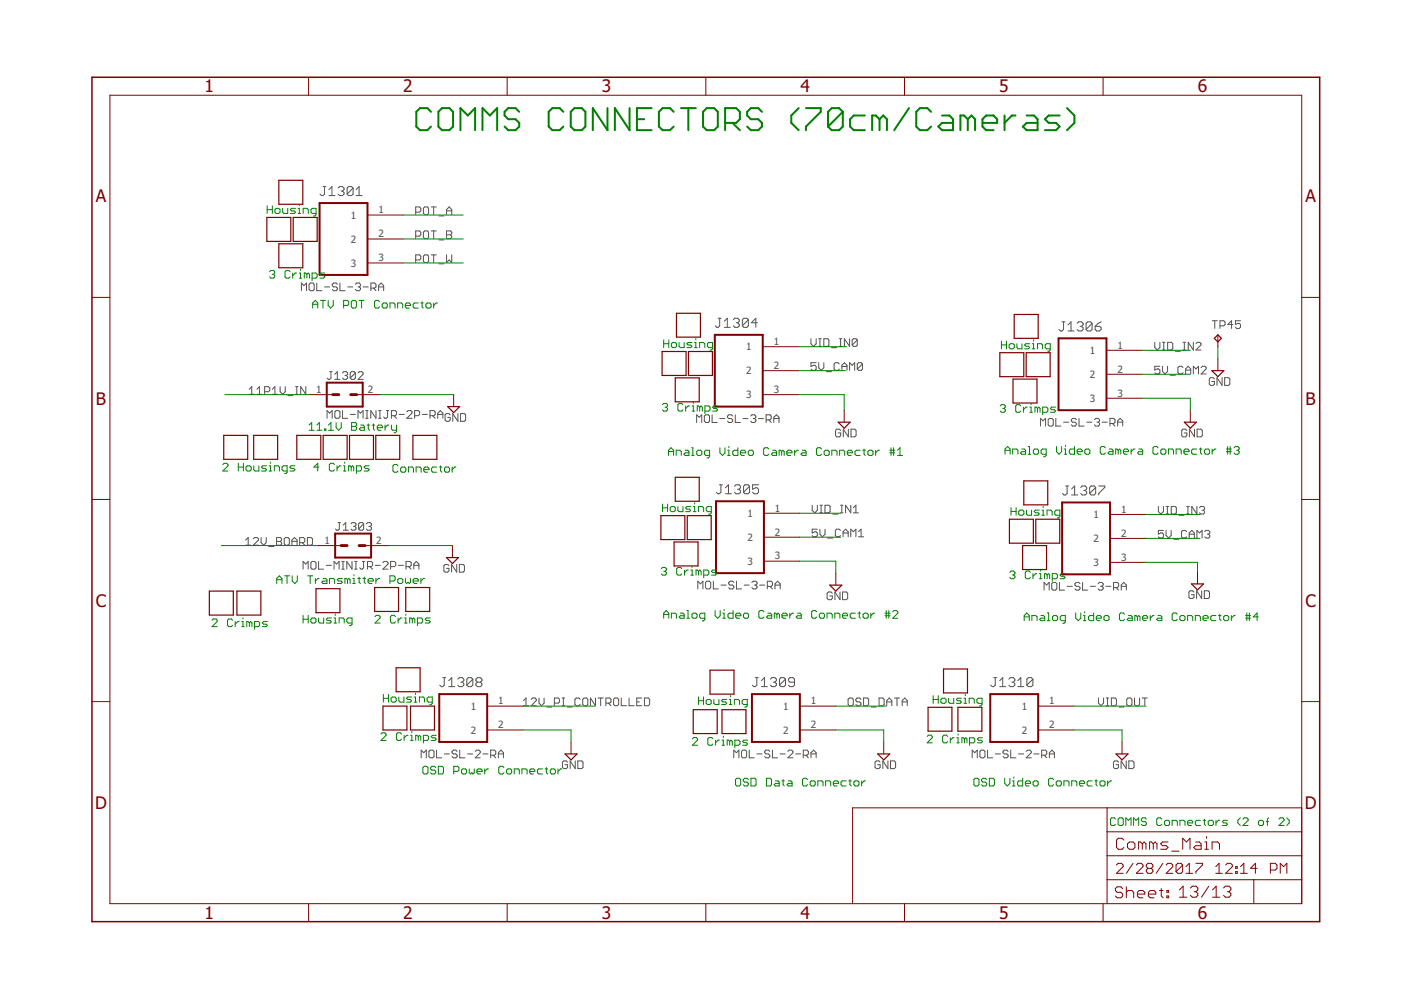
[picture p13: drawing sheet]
<svg xmlns="http://www.w3.org/2000/svg" width="297mm" height="210mm" viewBox="0 0 297 210" stroke-linecap="round" stroke-linejoin="round" font-family="sans-serif">
<defs><g id="words">
<g font-size="3.7" fill="#800000">
<text x="43.4" y="19.6">1</text>
<text x="85.5" y="19.6">2</text>
<text x="127.6" y="19.6">3</text>
<text x="169.7" y="19.6">4</text>
<text x="211.8" y="19.6">5</text>
<text x="253.9" y="19.6">6</text>
<text x="20.3" y="42.9">A</text>
<text x="276.8" y="42.9">A</text>
<text x="20.3" y="85.8">B</text>
<text x="276.8" y="85.8">B</text>
<text x="20.3" y="128.6">C</text>
<text x="276.8" y="128.6">C</text>
<text x="20.2" y="171.5">D</text>
<text x="276.6" y="171.5">D</text>
<text x="43.4" y="194.8">1</text>
<text x="85.5" y="194.8">2</text>
<text x="127.6" y="194.8">3</text>
<text x="169.7" y="194.8">4</text>
<text x="211.8" y="194.8">5</text>
<text x="253.9" y="194.8">6</text>
</g>
<g font-size="2.1" fill="#505050">
<text x="74.4" y="46.4">1</text>
<text x="80.2" y="45.2">1</text>
<text x="74.4" y="51.4">2</text>
<text x="80.2" y="50.3">2</text>
<text x="74.4" y="56.5">3</text>
<text x="80.2" y="55.4">3</text>
<text x="158.2" y="74.3">1</text>
<text x="164" y="73.2">1</text>
<text x="231.1" y="75">1</text>
<text x="236.9" y="73.9">1</text>
<text x="67" y="83.3">1</text>
<text x="78" y="83.3">2</text>
<text x="158.2" y="79.4">2</text>
<text x="164" y="78.2">2</text>
<text x="164" y="83.3">3</text>
<text x="231.1" y="80.1">2</text>
<text x="236.9" y="79">2</text>
<text x="158.2" y="84.4">3</text>
<text x="231.1" y="85.2">3</text>
<text x="236.9" y="84.1">3</text>
<text x="158.5" y="109.6">1</text>
<text x="164.3" y="113.5">2</text>
<text x="164.3" y="108.5">1</text>
<text x="231.9" y="109.8">1</text>
<text x="237.7" y="113.8">2</text>
<text x="237.7" y="108.7">1</text>
<text x="68.8" y="115.3">1</text>
<text x="79.7" y="115.3">2</text>
<text x="158.5" y="114.7">2</text>
<text x="158.5" y="119.7">3</text>
<text x="164.3" y="118.6">3</text>
<text x="231.9" y="114.9">2</text>
<text x="231.9" y="120">3</text>
<text x="237.7" y="118.9">3</text>
<text x="105.6" y="149.3">1</text>
<text x="171.9" y="149.3">1</text>
<text x="222.5" y="149.3">1</text>
<text x="99.8" y="155.5">2</text>
<text x="99.8" y="150.5">1</text>
<text x="105.6" y="154.4">2</text>
<text x="166.1" y="155.5">2</text>
<text x="166.1" y="150.5">1</text>
<text x="171.9" y="154.4">2</text>
<text x="216.6" y="155.5">2</text>
<text x="216.6" y="150.5">1</text>
<text x="222.5" y="154.4">2</text>
</g>
</g></defs>
<g fill="none" stroke="#505050" stroke-width=".21">
<path d="M68.5 39.6h.6M68.8 39.6v1.5l-.3 .4h-.3l-.4-.4M71.7 39.9l.3-.3h.6l.3 .3v.3l-.3 .3M74.9 39.9v1.2l-.4 .4h-.6l-.3-.4M74.9 39.9l-.4-.3h-.6l-.3 .3v1.2M74.9 39.9l-1.3 1.2M69.7 41.5h1.3M69.7 40.2l.7-.6v1.9M72.3 40.5h.3M72.6 40.5l.3 .3v.3l-.3 .4h-.6l-.3-.4M75.5 41.5h1.3M75.5 40.2l.6-.6v1.9"/>
<path d="M88.1 45h.8l.3-.3v-.5l-.3-.3h-.8v1.6M88.1 50.1h.8l.3-.3v-.6l-.3-.2h-.8v1.6M88.1 55.1h.8l.3-.2v-.6l-.3-.3h-.8v1.7M90 43.9h.6l.3 .3v1l-.3 .3h-.6l-.2-.3v-1zM90 49h.6l.3 .2v1.1l-.3 .3h-.6l-.2-.3v-1.1zM90 54h.6l.3 .3v1.1l-.3 .3h-.6l-.2-.3v-1.1zM91.4 43.9h1.1M91.4 49h1.1M91.4 54h1.1M91.9 43.9v1.6M91.9 49v1.6M91.9 54v1.7"/>
<path d="M93 45.8h1.1M93 50.9h1.1M93 55.9h1.1M94.7 45.5v-1.1l.5-.5 .6 .5v1.1M94.7 49h.8l.3 .2v.3l-.3 .3 .3 .3v.2l-.3 .3h-.8zM94.7 54v1.7l.5-.6 .6 .6v-1.7M94.7 44.7h1.1M94.7 49.8h.8M63.9 61.6v-1.6l.5 .6 .6-.6v1.6M65.5 60.3l.3-.3h.6l.2 .3v1.1l-.2 .2h-.6l-.3-.2zM67.2 60v1.6h1.1M68.8 60.8h1.1"/>
<path d="M69.9 78.8h.5M70.2 78.8v1.4l-.3 .2h-.3l-.3-.2M71 79.4l.5-.6v1.6M71.5 60.3l-.2-.3h-.6l-.3 .3v.3l.3 .2h.6l.2 .3v.3l-.2 .2h-.6l-.3-.2M72.1 60v1.6h1.1M72.6 79.1l.3-.3h.5l.3 .3v.3l-.3 .2M73.2 79.6h.2M73.4 79.6l.3 .3v.3l-.3 .2h-.5l-.3-.2M73.7 60.8h1.1M75.3 79.1v1.1l-.2 .2h-.6l-.2-.2M75.3 79.1l-.2-.3h-.6l-.2 .3v1.1M75.3 79.1l-1 1.1"/>
<path d="M75.4 60.3l.2-.3h.6l.2 .3v.3l-.2 .2M75.9 60.8h.3M75.9 79.1l.3-.3h.5l.3 .3v.3l-1.1 1h1.1M76.2 60.8l.2 .3v.3l-.2 .2h-.6l-.2-.2M77 60.8h1.1M78.6 61.1h.8l.3-.3v-.5l-.3-.3h-.8v1.6M79.2 61.1l.5 .5M80.3 60.8h1M80.3 61.6v-1l.5-.6 .5 .6v1M152.3 67.5h.6M152.6 67.5v1.6l-.3 .3h-.3l-.4-.3M153.6 69.4h1.2"/>
<path d="M153.6 68.1l.6-.6v1.9M155.5 67.8l.3-.3h.6l.3 .3v.3l-.3 .3M156.1 68.4h.3M156.4 68.4l.3 .4v.3l-.3 .3h-.6l-.3-.3M158.7 67.8v1.3l-.4 .3h-.6l-.3-.3M158.7 67.8l-.4-.3h-.6l-.3 .3v1.3M158.7 67.8l-1.3 1.3M160.6 68.4h-1.3l1-.9v1.9M171.9 71.8v1.1l.6 .5 .5-.5v-1.1M173 76.9h-1.1v.8l.6-.3h.3l.2 .3v.6l-.2 .2h-.6l-.3-.2M173.6 73.4h.5M173.6 71.8h.5"/>
<path d="M173.6 76.9v1.1l.5 .5 .6-.5v-1.1M173.8 71.8v1.6M174.7 71.8h.8l.2 .3v1.1l-.2 .2h-.8zM175.2 78.8h1.1M176.3 73.7h1.1M177.9 73.4h.6M177.9 71.8h.6M177.9 77.2l-.2-.3h-.6l-.3 .3v1.1l.3 .2h.6l.2-.2M178.2 71.8v1.6M178.5 78.5v-1.1l.5-.5 .6 .5v1.1M178.5 77.7h1.1M180.1 71.8v1.6l-1.1-1.6v1.6"/>
<path d="M180.1 78.5v-1.6l.6 .5 .5-.5v1.6M181.8 72.1v1.1l-.3 .2h-.5l-.3-.2M181.8 72.1l-.3-.3h-.5l-.3 .3v1.1M181.8 72.1l-1.1 1.1M182.9 77.2l-.3-.3h-.6l-.2 .3v1.1M182.9 77.2v1.1l-.3 .2h-.6l-.2-.2M182.9 77.2l-1.1 1.1M225.2 68.2h.6M225.5 68.2v1.6l-.3 .4h-.3l-.4-.4M226.4 70.2h1.3M226.4 68.9l.7-.7v2M228.4 68.6l.3-.4h.6l.3 .4v.3l-.3 .3"/>
<path d="M229 69.2h.3M229.3 69.2l.3 .3v.3l-.3 .4h-.6l-.3-.4M231.5 68.6v1.2l-.3 .4h-.6l-.3-.4M231.5 68.6l-.3-.4h-.6l-.3 .4v1.2M231.5 68.6l-1.2 1.2M232.2 69.2h1l.3 .3v.3l-.3 .4h-.7l-.3-.4zM233.5 68.2l-.7 .4-.6 .6M244.8 72.6v1.1l.6 .5 .5-.5v-1.1M245.9 77.7h-1.1v.8l.6-.3h.2l.3 .3v.5l-.3 .3h-.5l-.3-.3M246.5 74.2h.5M246.5 72.6h.5M246.5 77.7v1l.5 .6 .5-.6v-1"/>
<path d="M246.7 72.6v1.6M247.6 72.6h.8l.2 .3v1l-.2 .3h-.8zM248.1 79.6h1.1M249.2 74.5h1.1M250.8 74.2h.6M250.8 72.6h.6M250.8 77.9l-.3-.2h-.5l-.3 .2v1.1l.3 .3h.5l.3-.3M251.1 72.6v1.6M251.4 79.3v-1.1l.5-.5 .6 .5v1.1M251.4 78.5h1.1M253 72.6v1.6l-1.1-1.6v1.6M253 79.3v-1.6l.6 .5 .5-.5v1.6"/>
<path d="M253.6 72.9l.2-.3h.6l.2 .3v.2l-1 1.1h1M254.7 77.9l.2-.2h.6l.2 .2v.3l-1 1.1h1M257 68h1.1M257.6 68v1.6M258.7 69.1h.8l.2-.3v-.5l-.2-.3h-.8v1.6M261.4 68.8h-1.1l.8-.8v1.6M263 68h-1.1v.8l.6-.2h.2l.3 .2v.6l-.3 .2h-.5l-.3-.2M52.8 82.5l.6-.5v1.6M52.8 83.6h1.1M54.5 83.6h1.1M54.5 82.5l.5-.5v1.6M56.1 83.1h.8l.3-.3v-.5l-.3-.3h-.8v1.6"/>
<path d="M57.7 83.6h1.1M57.7 82.5l.6-.5v1.6M59.4 82v1.1l.5 .5 .6-.5v-1.1M61 83.9h1.1M62.7 83.6h.5M62.7 82h.5M62.9 82v1.6M64.8 82v1.6l-1-1.6v1.6M69.3 88.7v-1.6l.6 .5 .5-.5v1.6M71 80.4h1.1M71.2 87.1h.6l.3 .2v1.1l-.3 .3h-.6l-.2-.3v-1.1zM72.6 87.1v1.6h1.1"/>
<path d="M74.3 87.9h1M75.9 88.7v-1.6l.5 .5 .6-.5v1.6M77.5 87.1h.6M77.5 88.7h.6M77.8 87.1v1.6M79.7 87.1v1.6l-1.1-1.6v1.6M80.3 87.1h.5M80.3 88.7h.5M80.5 87.1v1.6M81.9 87.1h.5M82.2 87.1v1.3l-.3 .3h-.3l-.3-.3M83 88.1h.8l.3-.2v-.6l-.3-.2h-.8v1.6"/>
<path d="M83.5 88.1l.6 .6M84.6 87.9h1.1M86.3 87.3l.2-.2h.6l.3 .2v.3l-1.1 1.1h1.1M87.9 88.1h.8l.3-.2v-.6l-.3-.2h-.8v1.6M89.5 87.9h1.1M91.2 88.1h.8l.3-.2v-.6l-.3-.2h-.8v1.6M91.7 88.1l.6 .6M92.8 87.9h1.1M92.8 88.7v-1.1l.5-.5 .6 .5v1.1M95.4 88l-.2-.3h-.6l-.2 .3v1l.2 .3h.6l.2-.3v-.5h-.5M97.1 87.7v1.6l-1.1-1.6v1.6M97.6 87.7h.8l.3 .3v1l-.3 .3h-.8z"/>
<path d="M147.7 89.6v-1.7l.6 .6 .5-.6v1.7M149.6 87.9h.6l.2 .3v1.1l-.2 .3h-.6l-.3-.3v-1.1zM151 87.9v1.7h1.1M152.6 88.8h1.1M155.3 88.2l-.2-.3h-.6l-.3 .3v.3l.3 .3h.6l.2 .2v.3l-.2 .3h-.6l-.3-.3M155.9 87.9v1.7h1.1M157.5 88.8h1.1M159.2 88.2l.2-.3h.6l.3 .3v.3l-.3 .3M159.7 88.8h.3M160 88.8l.3 .2v.3l-.3 .3h-.6l-.2-.3M160.8 88.8h1.1M162.4 89h.9l.2-.2v-.6l-.2-.3h-.9v1.7"/>
<path d="M163 89l.5 .6M164.1 88.8h1.1M164.1 89.6v-1.1l.5-.6 .6 .6v1.1M178.2 91.3l-.2-.3h-.6l-.3 .3v1.1l.3 .2h.6l.2-.2v-.6h-.5M179.9 91v1.6l-1.1-1.6v1.6M180.4 91h.8l.3 .3v1.1l-.3 .2h-.8zM220.6 90.3v-1.6l.5 .5 .6-.5v1.6M222.5 88.7h.5l.3 .3v1.1l-.3 .2h-.5l-.3-.2v-1.1zM223.9 88.7v1.6h1M225.5 89.5h1.1M228.2 89l-.3-.3h-.5l-.3 .3v.2l.3 .3h.5l.3 .3v.3l-.3 .2h-.5l-.3-.2M228.8 88.7v1.6h1"/>
<path d="M230.4 89.5h1.1M232.1 89l.2-.3h.6l.2 .3v.2l-.2 .3M232.6 89.5h.3M232.9 89.5l.2 .3v.3l-.2 .2h-.6l-.2-.2M233.7 89.5h1.1M235.3 89.8h.8l.3-.3v-.5l-.3-.3h-.8v1.6M235.9 89.8l.5 .5M237 89.5h1M237 90.3v-1.1l.5-.5 .5 .5v1.1M251.6 91.3l-.2-.3h-.6l-.3 .3v1.1l.3 .2h.6l.2-.2v-.6h-.5M253.3 91v1.6l-1.1-1.6v1.6M253.8 91h.8l.3 .3v1.1l-.3 .2h-.8z"/>
<path d="M257.5 80.3l-.3-.2h-.6l-.2 .2v1.1l.2 .3h.6l.3-.3v-.5h-.6M259.1 80.1v1.6l-1.1-1.6v1.6M259.7 80.1h.8l.3 .2v1.1l-.3 .3h-.8zM52.1 114.5l.5-.5v1.6M52.1 115.6h1.1M53.7 114.2l.3-.2h.5l.3 .2v.3l-1.1 1.1h1.1M55.4 114v1.1l.5 .5 .5-.5v-1.1M57 115.9h1.1M58.6 114h.8l.3 .2v.3l-.3 .3 .3 .3v.2l-.3 .3h-.8zM58.6 114.8h.8M60.3 114.2l.2-.2h.6l.2 .2v1.1l-.2 .3h-.6l-.2-.3zM61.9 114.8h1.1"/>
<path d="M61.9 115.6v-1.1l.5-.5 .6 .5v1.1M63.5 115.1h.8l.3-.3v-.6l-.3-.2h-.8v1.6M64.1 115.1l.5 .5M65.2 114h.8l.3 .2v1.1l-.3 .3h-.8zM66.2 119h.5l.3 .3v1.1l-.3 .3h-.5l-.3-.3v-1.1zM67.5 119v1.7h1.1M69.2 119.9h1.1M71.7 110.8h.5M71.9 110.8v1.4l-.2 .2h-.3l-.3-.2M72.5 119h.5M72.7 119v1.7M72.8 112.4h1.1"/>
<path d="M72.8 111.3l.5-.5v1.6M74.4 111.1l.3-.3h.5l.3 .3v.2l-.3 .3M74.6 119v1.7l-1.1-1.7v1.7M74.9 111.6h.3M75.2 119h.5M75.2 111.6l.3 .3v.3l-.3 .2h-.5l-.3-.2M75.5 119v1.7M76.8 119h.6M77.1 119v1.4l-.3 .3h-.3l-.2-.3M77.1 111.1v1.1l-.2 .2h-.6l-.3-.2M77.1 111.1l-.2-.3h-.6l-.3 .3v1.1M77.1 111.1l-1.1 1.1"/>
<path d="M77.7 111.1l.2-.3h.6l.3 .3v.2l-.3 .3M78.2 111.6h.3M78.5 111.6l.3 .3v.3l-.3 .2h-.6l-.2-.2M79.5 119.9h1.1M81.2 119.3l.2-.3h.6l.3 .3v.3l-1.1 1.1h1.1M84.5 119.9h1M87.7 119.9h1.1M95.2 120l-.3-.3h-.5l-.3 .3v1l.3 .3h.5l.3-.3v-.5h-.5M96.8 119.7v1.6l-1.1-1.6v1.6M97.4 119.7h.8l.3 .3v1l-.3 .3h-.8zM152.5 102.8h.7M152.8 102.8v1.6l-.3 .3h-.3l-.3-.3"/>
<path d="M153.8 104.7h1.3M153.8 103.4l.7-.6v1.9M155.7 103.1l.3-.3h.7l.3 .3v.3l-.3 .3M156.4 103.7h.3M156.7 103.7l.3 .4v.3l-.3 .3h-.7l-.3-.3M158.9 103.1v1.3l-.3 .3h-.6l-.4-.3M158.9 103.1l-.3-.3h-.6l-.4 .3v1.3M158.9 103.1l-1.3 1.3M160.8 102.8h-1.2v.9l.6-.3h.3l.3 .3v.7l-.3 .3h-.6l-.3-.3M172.2 107.1v1.1l.5 .5 .6-.5v-1.1M173.3 112.2h-1.1v.8l.5-.3h.3l.3 .3v.6l-.3 .2h-.5l-.3-.2M173.8 108.7h.6"/>
<path d="M173.8 107.1h.6M173.8 112.2v1.1l.6 .5 .5-.5v-1.1M174.1 107.1v1.6M174.9 107.1h.8l.3 .3v1.1l-.3 .2h-.8zM175.5 114.1h1.1M176.6 109h1.1M178.2 108.7h.5M178.2 107.1h.5M178.2 112.5l-.3-.3h-.5l-.3 .3v1.1l.3 .2h.5l.3-.2M178.5 107.1v1.6M178.8 113.8v-1.1l.5-.5 .5 .5v1.1M178.8 113h1"/>
<path d="M180.4 107.1v1.6l-1.1-1.6v1.6M180.4 113.8v-1.6l.5 .5 .6-.5v1.6M180.9 108.7h1.1M180.9 107.7l.6-.6v1.6M182 113.8h1.1M182 112.7l.6-.5v1.6M225.9 103h.7M226.3 103v1.6l-.4 .3h-.3l-.3-.3M227.2 104.9h1.3M227.2 103.7l.6-.7v1.9M229.1 103.4l.3-.4h.7l.3 .4v.3l-.3 .3M229.8 104h.3"/>
<path d="M230.1 104l.3 .3v.3l-.3 .3h-.7l-.3-.3M232.3 103.4v1.2l-.3 .3h-.6l-.4-.3M232.3 103.4l-.3-.4h-.6l-.4 .4v1.2M232.3 103.4l-1.3 1.2M233 103h1.2v.4l-1.2 1.2v.3M245.6 107.4v1.1l.5 .5 .6-.5v-1.1M246.7 112.5h-1.1v.8l.5-.3h.3l.3 .3v.5l-.3 .3h-.5l-.3-.3M247.2 109h.6M247.2 107.4h.6M247.2 112.5v1l.6 .6 .5-.6v-1M247.5 107.4v1.6M248.3 107.4h.8l.3 .2v1.1l-.3 .3h-.8z"/>
<path d="M248.9 114.3h1.1M250 109.3h1M251.6 112.7l-.3-.2h-.5l-.3 .2v1.1l.3 .3h.5l.3-.3M251.6 109h.5M251.6 107.4h.5M251.9 107.4v1.6M252.1 114.1v-1.1l.6-.5 .5 .5v1.1M252.1 113.3h1.1M253.8 107.4v1.6l-1.1-1.6v1.6M253.8 114.1v-1.6l.5 .5 .6-.5v1.6M254.3 107.6l.3-.2h.5l.3 .2v.3l-.3 .3M254.9 108.2h.2"/>
<path d="M255.1 108.2l.3 .3v.2l-.3 .3h-.5l-.3-.3M255.4 112.7l.3-.2h.5l.3 .2v.3l-.3 .3M255.9 113.3h.3M256.2 113.3l.3 .2v.3l-.3 .3h-.5l-.3-.3M64.3 120.7v-1.7l.5 .6 .5-.6v1.7M70.8 120.7v-1.7l.6 .6 .5-.6v1.7M72.5 120.7h.5M75.2 120.7h.5M77.9 120.1h.8l.3-.2v-.6l-.3-.3h-.8v1.7M78.4 120.1l.6 .6M82.8 120.1h.8l.3-.2v-.6l-.3-.3h-.8v1.7M86.1 120.1h.8l.3-.2v-.6l-.3-.3h-.8v1.7"/>
<path d="M86.6 120.1l.6 .6M87.7 120.7v-1.1l.6-.6 .5 .6v1.1M148 124.9v-1.7l.5 .6 .5-.6v1.7M149.9 123.2h.5l.3 .3v1.1l-.3 .3h-.5l-.3-.3v-1.1zM151.2 123.2v1.7h1.1M152.9 124.1h1M155.6 123.5l-.3-.3h-.5l-.3 .3v.3l.3 .3h.5l.3 .2v.3l-.3 .3h-.5l-.3-.3M156.1 123.2v1.7h1.1M157.8 124.1h1.1M159.4 123.5l.3-.3h.5l.3 .3v.3l-.3 .3M160 124.1h.2M160.2 124.1l.3 .2v.3l-.3 .3h-.5l-.3-.3"/>
<path d="M161.1 124.1h1M162.7 124.3h.8l.3-.2v-.6l-.3-.3h-.8v1.7M163.2 124.3l.6 .6M164.3 124.1h1.1M164.3 124.9v-1.1l.6-.6 .5 .6v1.1M176.5 125.8l-.3-.3h-.6l-.2 .3v1.1l.2 .2h.6l.3-.2v-.6h-.6M178.1 125.5v1.6l-1.1-1.6v1.6M178.6 125.5h.9l.2 .3v1.1l-.2 .2h-.9zM221.4 125.1v-1.6l.5 .5 .5-.5v1.6M223.3 123.5h.5l.3 .3v1l-.3 .3h-.5l-.3-.3v-1zM224.6 123.5v1.6h1.1M226.3 124.3h1.1"/>
<path d="M229 123.8l-.3-.3h-.5l-.3 .3v.2l.3 .3h.5l.3 .3v.2l-.3 .3h-.5l-.3-.3M229.5 123.5v1.6h1.1M231.2 124.3h1.1M232.8 123.8l.3-.3h.5l.3 .3v.2l-.3 .3M233.3 124.3h.3M233.6 124.3l.3 .3v.2l-.3 .3h-.5l-.3-.3M234.4 124.3h1.1M236.1 124.6h.8l.3-.3v-.5l-.3-.3h-.8v1.6M236.6 124.6l.6 .5M237.7 124.3h1.1M237.7 125.1v-1.1l.6-.5 .5 .5v1.1M253.2 125.5l-.3-.2h-.6l-.2 .2v1.1l.2 .3h.6l.3-.3v-.5h-.6"/>
<path d="M254.8 125.3v1.6l-1.1-1.6v1.6M255.3 125.3h.9l.2 .2v1.1l-.2 .3h-.9zM91.2 159h.5l.3 .3v1.1l-.3 .3h-.5l-.3-.3v-1.1zM92.6 159v1.7h1.1M93.9 143.7h.6M94.2 143.7v1.6l-.3 .3h-.3l-.4-.3M94.2 159.9h1.1M95.1 145.6h1.3M95.1 144.3l.7-.6v1.9M96.9 159.3l-.3-.3h-.5l-.3 .3v.3l.3 .3h.5l.3 .2v.3l-.3 .3h-.5l-.3-.3M97.1 144l.3-.3h.6l.3 .3v.3l-.3 .3M97.5 159v1.7h1.1"/>
<path d="M97.7 144.6h.3M98 144.6l.3 .3v.4l-.3 .3h-.6l-.3-.3M99.1 159.9h1.1M100.2 144v1.3l-.3 .3h-.6l-.3-.3M100.2 144l-.3-.3h-.6l-.3 .3v1.3M100.2 144l-1.2 1.3M100.8 159.3l.2-.3h.6l.2 .3v.3l-1 1.1h1M101.2 144.6l-.3 .3v.4l.3 .3h.7l.3-.3v-.4l-.3-.3M101.2 144.6l-.3-.3v-.3l.3-.3h.7l.3 .3v.3l-.3 .3M101.2 144.6h.7M102.4 159.9h1.1M105.7 159.9h1"/>
<path d="M111 149.6h1.1M111 148.5l.5-.5v1.6M112.6 148.3l.3-.3h.6l.2 .3v.2l-1.1 1.1h1.1M114.3 148v1.1l.5 .5 .6-.5v-1.1M115.9 149.9h1.1M117.5 149.1h.9l.2-.3v-.5l-.2-.3h-.9v1.6M119.2 148h.5M119.2 149.6h.5M119.4 148v1.6M120.3 149.9h1M123 148.3l-.3-.3h-.5l-.3 .3v1.1l.3 .2h.5l.3-.2M123.8 148h.6l.2 .3v1.1l-.2 .2h-.6l-.3-.2v-1.1z"/>
<path d="M126.3 148v1.6l-1.1-1.6v1.6M126.8 148h1.1M127.4 148v1.6M128.5 149.1h.8l.2-.3v-.5l-.2-.3h-.8v1.6M129 149.1l.5 .5M130.4 148h.5l.3 .3v1.1l-.3 .2h-.5l-.3-.2v-1.1zM131.7 148v1.6h1.1M133.4 148v1.6h1.1M135 148.8h.6M136.1 148h-1.1v1.6h1.1M136.6 148h.9l.2 .3v1.1l-.2 .2h-.9zM157.2 159.3l.3-.3h.5l.3 .3v1.1l-.3 .3h-.5l-.3-.3z"/>
<path d="M158.9 159v1.7h1M160.1 143.7h.7M160.5 143.7v1.6l-.4 .3h-.3l-.3-.3M160.5 159.9h1.1M161.4 145.6h1.3M161.4 144.3l.7-.6v1.9M163.2 159.3l-.3-.3h-.5l-.3 .3v.3l.3 .3h.5l.3 .2v.3l-.3 .3h-.5l-.3-.3M163.3 144l.4-.3h.6l.3 .3v.3l-.3 .3M163.8 159v1.7h1M164 144.6h.3M164.3 144.6l.3 .3v.4l-.3 .3h-.6l-.4-.3M165.4 159.9h1.1"/>
<path d="M166.5 144v1.3l-.3 .3h-.6l-.3-.3M166.5 144l-.3-.3h-.6l-.3 .3v1.3M166.5 144l-1.2 1.3M167 159.3l.3-.3h.6l.2 .3v.3l-1.1 1.1h1.1M168.4 144.6h-.9l-.3-.3v-.3l.3-.3h.6l.3 .3v1.3l-.3 .3h-.6l-.3-.3M168.7 159.9h1.1M171.9 159.9h1.1M180.1 148h.5l.3 .3v1.1l-.3 .2h-.5l-.3-.2v-1.1zM182.5 148.3l-.2-.3h-.6l-.2 .3v.2l.2 .3h.6l.2 .3v.3l-.2 .2h-.6l-.2-.2M183.1 148h.8l.3 .3v1.1l-.3 .2h-.8zM184.7 149.9h1.1M186.4 148h.8l.3 .3v1.1l-.3 .2h-.8z"/>
<path d="M188 148.8h1.1M188 149.6v-1.1l.6-.5 .5 .5v1.1M189.6 148h1.1M190.2 148v1.6M191.3 148.8h1.1M191.3 149.6v-1.1l.5-.5 .6 .5v1.1M208 159h.6l.2 .3v1.1l-.2 .3h-.6l-.2-.3v-1.1zM209.4 159v1.7h1.1M210.7 143.7h.6M211 143.7v1.6l-.3 .3h-.3l-.3-.3M211 159.9h1.1M212 145.6h1.2"/>
<path d="M212 144.3l.6-.6v1.9M213.7 159.3l-.2-.3h-.6l-.2 .3v.3l.2 .3h.6l.2 .2v.3l-.2 .3h-.6l-.2-.3M213.9 144l.3-.3h.6l.4 .3v.3l-.4 .3M214.3 159v1.7h1.1M214.5 144.6h.3M214.8 144.6l.4 .3v.4l-.4 .3h-.6l-.3-.3M215.8 145.6h1.3M215.8 144.3l.6-.6v1.9M215.9 159.9h1.1M217.6 159.3l.2-.3h.6l.3 .3v.3l-1.1 1.1h1.1M219 144v1.3l-.3 .3h-.7l-.3-.3M219 144l-.3-.3h-.7l-.3 .3v1.3"/>
<path d="M219 144l-1.3 1.3M219.2 159.9h1.1M222.5 159.9h1.1M232.9 148v1.1l.5 .5 .6-.5v-1.1M234.5 148h.6M234.5 149.6h.6M234.8 148v1.6M235.6 148h.8l.3 .3v1.1l-.3 .2h-.8zM237.3 149.9h1M239.2 148h.5l.3 .3v1.1l-.3 .2h-.5l-.3-.2v-1.1zM240.5 148v1.4l.3 .2h.5l.3-.2v-1.4M242.2 148h1"/>
<path d="M242.7 148v1.6M89.3 160.7v-1.7l.5 .6 .6-.6v1.7M104 160.1h.8l.3-.2v-.6l-.3-.3h-.8v1.7M104.6 160.1l.5 .6M105.7 160.7v-1.1l.5-.6 .5 .6v1.1M120.3 161.6l-.2-.3h-.6l-.2 .3v1.1l.2 .3h.6l.2-.3v-.6h-.5M122 161.3v1.7l-1.1-1.7v1.7M122.5 161.3h.8l.3 .3v1.1l-.3 .3h-.8zM155.6 160.7v-1.7l.5 .6 .6-.6v1.7M170.3 160.1h.8l.3-.2v-.6l-.3-.3h-.8v1.7M170.9 160.1l.5 .6M171.9 160.7v-1.1l.6-.6 .5 .6v1.1"/>
<path d="M186.6 161.6l-.2-.3h-.6l-.3 .3v1.1l.3 .3h.6l.2-.3v-.6h-.5M188.3 161.3v1.7l-1.1-1.7v1.7M188.8 161.3h.8l.3 .3v1.1l-.3 .3h-.8zM206.1 160.7v-1.7l.6 .6 .5-.6v1.7M220.9 160.1h.8l.2-.2v-.6l-.2-.3h-.8v1.7M221.4 160.1l.5 .6M222.5 160.7v-1.1l.5-.6 .6 .6v1.1M237.2 161.6l-.3-.3h-.6l-.2 .3v1.1l.2 .3h.6l.3-.3v-.6h-.6M238.8 161.3v1.7l-1.1-1.7v1.7M239.3 161.3h.9l.2 .3v1.1l-.2 .3h-.9z"/>
</g>
<g fill="none" stroke="#800000" stroke-width=".21">
<path d="M65.4 16.4v3.8M107.5 16.4v3.8M149.6 16.4v3.8M191.8 16.4v3.8M233.9 16.4v3.8M23.3 20.2h252.7v171.4h-252.7zM77.9 50.7h7.6M77.9 55.8h7.6M77.9 45.6h7.6M19.5 63.1h3.8M161.7 78.6h7.6M161.7 73.5h7.6"/>
<path d="M234.6 79.4h7.6M234.6 74.3h7.6M258.2 71v2.5M258.2 76.1v2.5M276 63.1h3.8M65.5 83.7h5M75.6 83.7h5.1M96.2 83.7v2.5M161.7 83.7h7.6M179 87v2.5M234.6 84.4h7.6M252.4 87v2.5"/>
<path d="M19.5 105.9h3.8M67.2 115.7h5.1M77.4 115.7h5.1M95.9 115.7v2.5M162 113.9h7.6M162 119h7.6M162 108.8h7.6M235.4 114.2h7.6M235.4 119.2h7.6M235.4 109.1h7.6M276 105.9h3.8M177.2 121.5v2.6"/>
<path d="M253.9 121.3v2.5M19.5 148.8h3.8M103.3 154.8h7.6M103.3 149.7h7.6M121.1 157.3v2.6M169.6 154.8h7.6M169.6 149.7h7.6M187.4 157.3v2.6M220.1 154.8h7.6M220.1 149.7h7.6M237.9 157.3v2.6M276 148.8h3.8"/>
<path d="M234.7 171.3v20.3M234.7 176.4h41.3M238.3 178.1l-.4-.4h-.8l-.4 .4v1.6l.4 .4h.8l.4-.4M239.1 178.9l.4-.4h.7l.4 .4v.8l-.4 .4h-.7l-.4-.4zM242.2 178.9l-.4-.4h-.4v1.6M242.2 178.9v1.2M242.2 178.9l.4-.4 .4 .4v1.2M244.5 178.9l-.4-.4h-.4v1.6M244.5 178.9v1.2M244.5 178.9l.4-.4 .4 .4v1.2M247.6 178.5h-1.1l-.4 .4 .4 .4h.7l.4 .4-.4 .4h-1.1M253.5 178.5h.8l.4 .4v1.2h-1.2l-.4-.4 .4-.4h1.2"/>
<path d="M255.4 178.5h.4v1.6M255.8 177.4v.3M276 171.3h-95.2v20.3M65.4 191.6v3.8M107.5 191.6v3.8M149.6 191.6v3.8M191.8 191.6v3.8M233.9 191.6v3.8M234.7 186.5h41.3M234.7 181.4h41.3M236.7 183.4l.4-.4h.7l.3 .4v.3l-1.4 1.5h1.4M238 188.4l-.4-.4h-.7l-.4 .4v.4l.4 .4h.7l.4 .4v.4l-.4 .4h-.7l-.4-.4"/>
<path d="M238.8 188v2.4M238.8 189.2l.4-.4h.8l.4 .4v1.2M240.2 183l-1.4 2.2M240.9 183.4l.4-.4h.7l.3 .4v.3l-1.4 1.5h1.4M241.2 189.6h1.5v-.4l-.4-.4h-.8l-.3 .4v.8l.3 .4h.8M243.4 184.1l-.4 .4v.3l.4 .4h.7l.3-.4v-.3l-.3-.4M243.4 184.1l-.4-.4v-.3l.4-.4h.7l.3 .4v.3l-.3 .4M243.4 184.1h.7M243.5 189.6h1.5v-.4l-.3-.4h-.8l-.4 .4v.8l.4 .4h.8M245.8 188.8h.8M246.2 188.4v1.6l.4 .4M246.5 183l-1.4 2.2"/>
<path d="M247.2 183.4l.4-.4h.7l.3 .4v.3l-1.4 1.5h1.4M247.4 188.8h.4v.4h-.4zM247.4 190h.4v.4h-.4zM248.4 180.5h1.6M250.1 188.7l.7-.8v2.3M250.1 190.2h1.5M250.7 183.4v1.4l-.3 .4h-.7l-.4-.4M250.7 183.4l-.3-.4h-.7l-.4 .4v1.4M250.7 183.4l-1.4 1.4M250.8 180.1v-2.4l.7 .8 .8-.8v2.4M251.4 185.2h1.5M251.4 183.7l.8-.7v2.2"/>
<path d="M252.4 188.3l.4-.4h.8l.4 .4v.4l-.4 .4M253.2 189.1h.4M253.6 183h1.4v.4l-1.4 1.4v.4M253.6 189.1l.4 .3v.4l-.4 .4h-.8l-.4-.4M255.4 180.1h.8M256.3 187.9l-1.6 2.3M257 180.1v-1.6h1.2l.4 .4v1.2M257.1 190.2h1.5M257.1 188.7l.8-.8v2.3M257.8 185.2h1.4M257.8 183.7l.7-.7v2.2M259.4 188.3l.4-.4h.8l.4 .4v.4l-.4 .4"/>
<path d="M259.9 183.4l.3-.4h.7l.4 .4v.3l-1.4 1.5h1.4M260.2 189.1h.4M260.6 189.1l.4 .3v.4l-.4 .4h-.8l-.4-.4M262 184.8h.3v.4h-.3zM262 183.7h.3v.4h-.3zM263 185.2h1.4M263 183.7l.7-.7v2.2M265.8 186.5v5.1M266.5 184.1h-1.4l1.1-1.1v2.2M269.3 184.5h1.1l.3-.4v-.7l-.3-.4h-1.1v2.2M271.4 185.2v-2.2l.7 .7 .7-.7v2.2"/>
</g>
<path d="M67.8 43.1h10.1v15.2h-10.1zM151.6 71h10.1v15.2h-10.1zM224.4 71.7h10.2v15.3h-10.2zM69.3 81.1h7.6v5.1h-7.6zM71.1 113.1h7.6v5.1h-7.6zM151.8 106.3h10.2v15.2h-10.2zM225.2 106.5h10.2v15.3h-10.2zM93.1 147.2h10.2v10.1h-10.2zM159.4 147.2h10.2v10.1h-10.2zM210 147.2h10.1v10.1h-10.1z" fill="none" stroke="#800000" stroke-width=".42"/>
<g fill="none" stroke="#800000" stroke-width=".25">
<path d="M59.1 38.2h5.1v5.1h-5.1zM56.6 46.1h5.1v5.1h-5.1zM59.1 51.7h5.1v5.1h-5.1zM62.2 46.1h5v5.1h-5zM140.4 74.5h5.1v5.1h-5.1zM143.4 66.4h5.1v5.1h-5.1zM146 74.5h5v5.1h-5zM212 74.8h5.1v5.1h-5.1zM215 66.7h5.1v5h-5.1zM217.6 74.8h5.1v5.1h-5.1zM256.9 78.6h2.6l-1.3 1.3zM257.5 71.7l.7-.7 .8 .7-.8 .8z"/>
<path d="M47.4 92.3h5.1v5.1h-5.1zM53.8 92.3h5.1v5.1h-5.1zM62.9 92.3h5.1v5.1h-5.1zM68.5 92.3h5.1v5.1h-5.1zM74.1 92.3h5.1v5.1h-5.1zM79.7 92.3h5.1v5.1h-5.1zM87.5 92.3h5.1v5.1h-5.1zM94.9 86.2h2.6l-1.3 1.3zM143.2 80.1h5.1v5.1h-5.1zM177.7 89.5h2.6l-1.3 1.3zM214.8 80.4h5.1v5h-5.1zM251.1 89.5h2.5l-1.2 1.3z"/>
<path d="M94.7 118.2h2.5l-1.3 1.3zM140.1 109.3h5.1v5.1h-5.1zM142.9 114.9h5.1v5.1h-5.1zM143.2 101.2h5.1v5.1h-5.1zM145.7 109.3h5.1v5.1h-5.1zM214 110.1h5.1v5.1h-5.1zM216.8 115.7h5.1v5.1h-5.1zM217.1 102h5v5h-5zM219.6 110.1h5.1v5.1h-5.1zM44.4 125.3h5.1v5.1h-5.1zM50.2 125.3h5.1v5.1h-5.1zM67 124.8h5.1v5.1h-5.1z"/>
<path d="M79.4 124.6h5.1v5h-5.1zM86 124.6h5.1v5h-5.1zM175.9 124.1h2.6l-1.3 1.2zM252.6 123.8h2.6l-1.3 1.3zM81.2 149.7h5.1v5.1h-5.1zM84 141.6h5.1v5.1h-5.1zM87 149.7h5.1v5.1h-5.1zM119.8 159.9h2.5l-1.2 1.2zM147 150.5h5.1v5h-5.1zM150.5 142.1h5.1v5.1h-5.1zM153.1 150.5h5.1v5h-5.1zM186.1 159.9h2.5l-1.2 1.2z"/>
<path d="M196.8 150h5v5h-5zM200 141.8h5.1v5.1h-5.1zM203.1 150h5.1v5h-5.1zM236.6 159.9h2.6l-1.3 1.2z"/>
</g>
<path d="M19.5 16.4h260.3v179h-260.3z" fill="none" stroke="#800000" stroke-width=".32"/>
<path d="M70.5 83.7h1.3M74.4 83.7h1.2M72.3 115.7h1.3M76.1 115.7h1.3" fill="none" stroke="#800000" stroke-width=".61"/>
<g fill="none" stroke="#008000" stroke-width=".21">
<path d="M56.6 43.6v1.7M56.6 44.4h1.1M57.1 57.6l.3-.3h.6l.3 .3v.3l-.3 .3M57.7 58.2h.3M57.7 43.6v1.7M58 58.2l.3 .2v.3l-.3 .3h-.6l-.3-.3M58.5 44.2h.6l.3 .2v.6l-.3 .3h-.6l-.2-.3v-.6zM59.9 44.2v.8l.3 .3h.8v-1.1M61.5 57.6l-.3-.3h-.5l-.3 .3v1.1l.3 .3h.5l.3-.3M62.1 57.9v1.1M62.7 44.2h-.9l-.2 .2 .2 .3h.6l.3 .3-.3 .3h-.8M62.9 57.9h-.3l-.5 .5"/>
<path d="M63.2 45.3h.5M63.2 44.2h.3v1.1M63.4 59h.6M63.4 57.9h.3v1.1M63.5 43.4v.2M63.7 57.1v.2M64.3 45.3v-1.1h.8l.3 .2v.9M65.1 58.2l-.3-.3h-.3v1.1M65.1 58.2v.8M65.1 58.2l.2-.3 .3 .3v.8M66.2 59h.8l.2-.3v-.5l-.2-.3h-.8v1.6M67 45.3h-.8l-.3-.3v-.6l.3-.2h.8v1.3l-.3 .3h-.2"/>
<path d="M68.9 57.9h-.8l-.3 .3 .3 .2h.5l.3 .3-.3 .3h-.8M85.5 45.6h12.7M85.5 50.7h12.7M85.5 55.8h12.7M66.3 65.3v-1.1l.5-.5 .6 .5v1.1M66.3 64.5h1.1M67.9 63.7h1.1M68.5 63.7v1.6M69.6 63.7v1.1l.5 .5 .6-.5v-1.1M72.9 64.8h.8l.2-.3v-.5l-.2-.3h-.8v1.6M74.5 64l.3-.3h.5l.3 .3v1l-.3 .3h-.5l-.3-.3zM76.1 63.7h1.1"/>
<path d="M76.7 63.7v1.6M80.5 64l-.3-.3h-.5l-.3 .3v1l.3 .3h.5l.3-.3M81.3 64.2h.6l.2 .3v.5l-.2 .3h-.6l-.3-.3v-.5zM82.7 65.3v-1.1h.8l.3 .3v.8M84.3 65.3v-1.1h.8l.3 .3v.8M85.9 64.8h1.1v-.3l-.2-.3h-.6l-.3 .3v.5l.3 .3h.6M88.7 64.2h-.9l-.2 .3v.5l.2 .3h.9M89.2 64.2h.5M89.5 64v1l.2 .3M90.3 64.5l.3-.3h.5l.3 .3v.5l-.3 .3h-.5l-.3-.3zM91.9 64.2v1.1M92.8 64.2h-.3l-.6 .6"/>
<path d="M140.7 72.1v1.6M140.7 72.9h1.1M141.8 72.1v1.6M142.3 72.9l.3-.3h.6l.2 .3v.5l-.2 .3h-.6l-.3-.3zM144 72.6v.8l.3 .3h.8v-1.1M146.7 72.6h-.8l-.3 .3 .3 .3h.5l.3 .2-.3 .3h-.8M147.3 73.7h.5M147.3 72.6h.2v1.1M147.5 71.8v.3M148.3 73.7v-1.1h.9l.2 .3v.8M151.1 73.7h-.8l-.3-.3v-.5l.3-.3h.8v1.4l-.3 .2h-.3M169.3 73.5h10.2"/>
<path d="M169.3 78.6h9.9M212.3 73.1h1.1M212.3 72.3v1.7M213.4 72.3v1.7M214 73.1l.2-.2h.6l.3 .2v.6l-.3 .3h-.6l-.2-.3zM215.6 72.9v.8l.3 .3h.8v-1.1M218.3 72.9h-.8l-.3 .2 .3 .3h.5l.3 .3-.3 .3h-.8M218.9 72.9h.2v1.1M218.9 74h.5M219.1 72.1v.2M220 74v-1.1h.8l.2 .2v.9M222.7 74h-.8l-.3-.3v-.6l.3-.2h.8v1.3l-.3 .3h-.3"/>
<path d="M242.2 74.3h10.2M242.2 79.4h10.2M258.2 73.5v2.6M47.2 98.5l.3-.3h.6l.2 .3v.3l-1.1 1.1h1.1M47.7 83.7h17.8M50.5 98.2v1.7M50.5 99h1.1M51.6 98.2v1.7M52.2 99l.2-.2h.6l.3 .2v.6l-.3 .3h-.6l-.2-.3zM53.8 98.8v.8l.3 .3h.8v-1.1M56.5 98.8h-.8l-.3 .2 .3 .3h.5l.3 .3-.3 .3h-.8M57.1 99.9h.5"/>
<path d="M57.1 98.8h.2v1.1M57.3 98v.2M58.2 99.9v-1.1h.8l.2 .2v.9M60.9 99.9h-.8l-.3-.3v-.6l.3-.2h.8v1.3l-.3 .3h-.3M62.5 98.8h-.8l-.3 .2 .3 .3h.6l.2 .3-.2 .3h-.9M65.5 90.1l.6-.5v1.6M65.5 91.2h1.1M67.2 91.2h1.1M67.2 90.1l.5-.5v1.6M67.6 99h-1.1l.9-.8v1.7M68.8 91h.3v.2h-.3zM69.6 91.2h1.1"/>
<path d="M69.6 90.1l.6-.5v1.6M70.9 98.5l-.3-.3h-.5l-.3 .3v1.1l.3 .3h.5l.3-.3M71.3 89.6v1.1l.5 .5 .5-.5v-1.1M71.5 98.8v1.1M72.3 98.8h-.3l-.5 .5M72.8 99.9h.6M72.8 98.8h.3v1.1M73.1 98v.2M74.5 99v.9M74.5 99l-.3-.2h-.3v1.1M74.5 99l.2-.2 .3 .2v.9M74.5 89.6h.9l.2 .3v.2l-.2 .3 .2 .3v.3l-.2 .2h-.9z"/>
<path d="M74.5 90.4h.9M75.6 99.9h.8l.2-.3v-.6l-.2-.2h-.8v1.6M76.5 90.1h.5l.3 .3v.8h-.8l-.3-.2 .3-.3h.8M77.8 90.1h.6M78.1 89.9v1.1l.3 .2M78.3 98.8h-.8l-.3 .2 .3 .3h.5l.3 .3-.3 .3h-.8M78.9 90.1h.5M79.2 89.9v1.1l.2 .2M80 90.7h1.1v-.3l-.3-.3h-.5l-.3 .3v.6l.3 .2h.5M80.7 83.7h15.5M81.6 90.1v1.1M82.4 90.1h-.2l-.6 .6"/>
<path d="M83 90.1v.9l.3 .2h.8M84.1 90.1v1.4l-.3 .3h-.3M84.4 98.8l-.3-.3h-.5l-.3 .3v1l.3 .3h.5l.3-.3M84.9 99.3l.3-.3h.6l.2 .3v.5l-.2 .3h-.6l-.3-.3zM89.9 99.6h1.1v-.3l-.3-.3h-.6l-.2 .3v.5l.2 .3h.6M92.6 99h-.8l-.3 .3v.5l.3 .3h.8M93.1 99h.6M93.4 98.8v1l.3 .3M94.5 99h.5l.3 .3v.5l-.3 .3h-.5l-.3-.3v-.5zM95.9 99v1.1M96.7 99h-.3l-.5 .6M140.5 85.8l.2-.3h.6l.2 .3v.3l-.2 .2"/>
<path d="M141 86.3h.3M141.3 86.3l.2 .3v.3l-.2 .3h-.6l-.2-.3M141.7 96.6v-1.1l.6-.6 .5 .6v1.1M141.7 95.7h1.1M143.4 96.6v-1.1h.8l.2 .2v.9M144.8 85.8l-.3-.3h-.5l-.3 .3v1.1l.3 .3h.5l.3-.3M145.3 95.5h.5l.3 .2v.9h-.8l-.3-.3 .3-.3h.8M145.4 86.1v1.1M146.2 86.1h-.3l-.5 .5M146.6 96.6h.6M146.6 94.9h.3v1.7M146.7 87.2h.6"/>
<path d="M146.7 86.1h.3v1.1M147 85.3v.2M148 95.5h.5l.3 .2v.6l-.3 .3h-.5l-.3-.3v-.6zM148.4 86.3v.9M148.4 86.3l-.3-.2h-.3v1.1M148.4 86.3l.2-.2 .3 .2v.9M149.5 87.2h.8l.2-.3v-.6l-.2-.2h-.8v1.6M150.5 96.6h-.9l-.2-.3v-.6l.2-.2h.9v1.3l-.3 .3h-.3M152.2 86.1h-.8l-.3 .2 .3 .3h.5l.3 .3-.3 .3h-.8M152.6 94.9v1.1l.6 .6 .5-.6v-1.1M154.3 95.5h.2v1.1M154.3 96.6h.5"/>
<path d="M154.5 94.7v.2M156.4 94.9v1.7h-.8l-.2-.3v-.6l.2-.2h.8M157 96h1.1v-.3l-.3-.2h-.5l-.3 .2v.6l.3 .3h.5M158.9 95.5h.5l.3 .2v.6l-.3 .3h-.5l-.3-.3v-.6zM163 95.2l-.3-.3h-.5l-.3 .3v1.1l.3 .3h.5l.3-.3M163.8 95.5h.6l.2 .2v.9h-.8l-.2-.3 .2-.3h.8M165.7 95.7l-.2-.2h-.3v1.1M165.7 95.7v.9M165.7 95.7l.3-.2 .3 .2v.9M166.8 96h1.1v-.3l-.3-.2h-.5l-.3 .2v.6l.3 .3h.5M168.5 95.5v1.1M169.3 95.5h-.3l-.5 .5"/>
<path d="M169.3 83.7h9.7v3.3M170.1 95.5h.5l.3 .2v.9h-.8l-.3-.3 .3-.3h.8M174.2 95.2l-.3-.3h-.5l-.3 .3v1.1l.3 .3h.5l.3-.3M175 95.5h.6l.2 .2v.6l-.2 .3h-.6l-.3-.3v-.6zM176.4 96.6v-1.1h.8l.3 .2v.9M178 96.6v-1.1h.8l.3 .2v.9M179.6 96h1.1v-.3l-.2-.2h-.6l-.3 .2v.6l.3 .3h.6M182.4 95.5h-.9l-.2 .2v.6l.2 .3h.9M182.9 95.5h.6M183.2 95.2v1.1l.3 .3M184.3 95.5h.5l.3 .2v.6l-.3 .3h-.5l-.3-.3v-.6zM185.7 95.5v1.1"/>
<path d="M186.5 95.5h-.3l-.5 .5M188.6 95.5h1.1M188.6 96h1.1M188.9 94.9v1.7M189.5 94.9v1.7M190.3 96.6h1.1M190.3 95.5l.5-.6v1.7M212.1 86.1l.2-.3h.6l.2 .3v.2l-.2 .3M212.6 86.6h.3M212.9 86.6l.2 .3v.2l-.2 .3h-.6l-.2-.3M213.1 95.5h1.1M213.1 96.3v-1.1l.5-.5 .6 .5v1.1"/>
<path d="M214.7 96.3v-1.1h.8l.3 .3v.8M216.4 86.1l-.2-.3h-.6l-.3 .3v1l.3 .3h.6l.2-.3M216.6 95.2h.6l.2 .3v.8h-.8l-.2-.3 .2-.2h.8M217 86.3v1.1M217.8 86.3h-.3l-.5 .6M218 96.3h.5M218 94.7h.3v1.6M218.3 87.4h.6M218.3 86.3h.3v1.1M218.6 85.5v.3M219.4 95.2h.5l.3 .3v.5l-.3 .3h-.5l-.3-.3v-.5zM220 86.6l.2-.3 .3 .3v.8"/>
<path d="M220 86.6v.8M220 86.6l-.3-.3h-.3v1.1M221.1 87.4h.8l.3-.3v-.5l-.3-.3h-.8v1.6M221.8 96.3h-.8l-.3-.3v-.5l.3-.3h.8v1.4l-.3 .2h-.2M223.8 86.3h-.8l-.3 .3 .3 .3h.5l.3 .2-.3 .3h-.8M224 94.7v1.1l.5 .5 .6-.5v-1.1M225.6 95.2h.3v1.1M225.6 96.3h.6M225.9 94.4v.3M227.8 94.7v1.6h-.8l-.3-.3v-.5l.3-.3h.8M228.4 95.8h1v-.3l-.2-.3h-.6l-.2 .3v.5l.2 .3h.6M230.3 95.2h.5l.3 .3v.5l-.3 .3h-.5l-.3-.3v-.5z"/>
<path d="M234.4 95l-.3-.3h-.5l-.3 .3v1l.3 .3h.5l.3-.3M235.2 95.2h.5l.3 .3v.8h-.8l-.3-.3 .3-.2h.8M237.1 95.5v.8M237.1 95.5l-.3-.3h-.3v1.1M237.1 95.5l.3-.3 .2 .3v.8M238.2 95.8h1.1v-.3l-.3-.3h-.5l-.3 .3v.5l.3 .3h.5M239.8 95.2v1.1M240.6 95.2h-.2l-.6 .6M241.4 95.2h.6l.3 .3v.8h-.9l-.2-.3 .2-.2h.9M242.2 84.4h10.2v2.6M245.5 95l-.2-.3h-.6l-.2 .3v1l.2 .3h.6l.2-.3M246.4 95.2h.5l.3 .3v.5l-.3 .3h-.5l-.3-.3v-.5z"/>
<path d="M247.7 96.3v-1.1h.8l.3 .3v.8M249.4 96.3v-1.1h.8l.2 .3v.8M251 95.8h1.1v-.3l-.3-.3h-.5l-.3 .3v.5l.3 .3h.5M253.7 95.2h-.8l-.3 .3v.5l.3 .3h.8M254.3 95.2h.5M254.6 95v1l.2 .3M255.7 95.2h.5l.3 .3v.5l-.3 .3h-.5l-.3-.3v-.5zM257 95.2v1.1M257.8 95.2h-.2l-.6 .6M260 95.2h1.1M260 95.8h1.1M260.3 94.7v1.6"/>
<path d="M260.8 94.7v1.6M261.6 95l.3-.3h.6l.2 .3v.2l-.2 .3M262.2 95.5h.3M262.5 95.5l.2 .3v.2l-.2 .3h-.6l-.3-.3M46.9 115.7h20.3M82.5 115.7h13.4M86.6 100.1v-1.1h.8l.3 .3v.8M88.2 100.1v-1.1h.8l.3 .3v.8M140.5 106.9v1.6M140.5 107.7h1M141.5 106.9v1.6M142.1 107.7l.3-.3h.5l.3 .3v.5l-.3 .3h-.5l-.3-.3z"/>
<path d="M143.7 107.4v.8l.3 .3h.8v-1.1M146.5 107.4h-.9l-.2 .3 .2 .2h.6l.3 .3-.3 .3h-.8M147 108.5h.6M147 107.4h.3v1.1M147.3 106.6v.3M148.1 108.5v-1.1h.8l.3 .3v.8M150.8 108.5h-.8l-.3-.3v-.5l.3-.3h.8v1.4l-.3 .2h-.2M169.6 108.8h8.6M169.6 113.9h8.6M169.6 119h7.6v2.5M214.4 107.6v1.6M214.4 108.4h1"/>
<path d="M215.4 107.6v1.6M216 108.4l.3-.2h.5l.3 .2v.6l-.3 .2h-.5l-.3-.2zM217.6 108.2v.8l.3 .2h.8v-1M220.3 108.2h-.8l-.2 .2 .2 .3h.6l.2 .3-.2 .2h-.8M220.9 109.2h.5M220.9 108.2h.3v1M221.2 107.4v.2M222 109.2v-1h.8l.3 .2v.8M224.7 109.2h-.8l-.3-.2v-.6l.3-.2h.8v1.3l-.2 .3h-.3M243 109.1h11.4M243 114.2h11.4M243 119.2h10.9v2.1"/>
<path d="M45 131.5l.2-.3h.6l.3 .3v.3l-1.1 1.1h1.1M49.3 131.5l-.3-.3h-.5l-.3 .3v1.1l.3 .3h.5l.3-.3M49.9 131.8v1.1M50.7 131.8h-.3l-.5 .5M51.2 132.9h.6M51.2 131.8h.3v1.1M51.5 131v.2M52.9 132.1l-.3-.3h-.3v1.1M52.9 132.1v.8M52.9 132.1l.2-.3 .3 .3v.8M54 132.9h.8l.3-.3v-.5l-.3-.3h-.8v1.6M56.7 131.8h-.8l-.3 .3 .3 .2h.5l.3 .3-.3 .3h-.8"/>
<path d="M58.7 123.7v-1.1l.5-.5 .6 .5v1.1M58.7 122.9h1.1M60.3 122.1h1.1M60.9 122.1v1.6M62 122.1v1.1l.5 .5 .5-.5v-1.1M64.3 130.5v1.6M64.3 131.3h1M65.2 122.1h1.1M65.3 130.5v1.6M65.8 122.1v1.6M66.2 131h.5l.3 .3v.5l-.3 .3h-.5l-.3-.3v-.5zM66.9 122.6v1.1"/>
<path d="M67.5 131v.8l.3 .3h.8v-1.1M67.7 122.6h-.3l-.5 .6M68.5 122.6h.5l.3 .3v.8h-.8l-.3-.3 .3-.2h.8M69.9 123.7v-1.1h.8l.3 .3v.8M70.3 131h-.9l-.2 .3 .2 .3h.6l.3 .2-.3 .3h-.8M70.8 132.1h.6M70.8 131h.3v1.1M71.1 130.2v.3M71.9 132.1v-1.1h.8l.3 .3v.8M72.6 122.6h-.8l-.3 .3 .3 .3h.5l.3 .2-.3 .3h-.8M73.7 122.9l-.3-.3h-.3v1.1M73.7 122.9v.8"/>
<path d="M73.7 122.9l.3-.3 .2 .3v.8M74.6 132.1h-.8l-.3-.3v-.5l.3-.3h.8v1.4l-.2 .3h-.3M74.8 122.6h.3v1.1M74.8 123.7h.5M75.1 121.8v.3M75.9 122.6h.5M76.1 122.4v1l.3 .3M77 122.6h.5M77.2 122.4v1l.3 .3M78 123.2h1.1v-.3l-.2-.3h-.6l-.3 .3v.5l.3 .3h.6M79.5 130.7l.3-.2h.5l.3 .2v.3l-1.1 1.1h1.1M79.7 122.6v1.1"/>
<path d="M80.5 122.6h-.3l-.5 .6M82.7 123.2h.8l.3-.3v-.5l-.3-.3h-.8v1.6M83.9 130.7l-.3-.2h-.5l-.3 .2v1.1l.3 .3h.5l.3-.3M84.3 122.9l.3-.3h.5l.3 .3v.5l-.3 .3h-.5l-.3-.3zM84.4 131v1.1M85.2 131h-.2l-.6 .6M85.8 132.1h.5M85.8 131h.2v1.1M86 122.6v.8l.2 .3 .3-.3 .3 .3 .2-.3v-.8M86 130.2v.3M87.4 131.3l-.3-.3h-.2v1.1M87.4 131.3v.8"/>
<path d="M87.4 131.3l.3-.3 .2 .3v.8M87.6 123.2h1.1v-.3l-.3-.3h-.5l-.3 .3v.5l.3 .3h.5M88.5 132.1h.8l.3-.3v-.5l-.3-.3h-.8v1.7M89.2 122.6v1.1M90 122.6h-.2l-.6 .6M91.2 131h-.8l-.3 .3 .3 .3h.6l.2 .2-.2 .3h-.9M140.2 120.6l.3-.3h.5l.3 .3v.3l-.3 .2M140.7 131.1v-1.1l.5-.5 .6 .5v1.1M140.7 130.3h1.1M140.7 121.1h.3M141 121.1l.3 .3v.3l-.3 .2h-.5l-.3-.2M142.3 131.1v-1.1h.9l.2 .3v.8"/>
<path d="M144.3 130h.5l.3 .3v.8h-.8l-.3-.3 .3-.2h.8M144.5 120.6l-.2-.3h-.6l-.2 .3v1.1l.2 .2h.6l.2-.2M145.1 120.9v1M145.6 131.1h.6M145.6 129.5h.3v1.6M145.9 120.9h-.3l-.5 .5M146.5 121.9h.5M146.5 120.9h.2v1M146.7 120.1v.2M147 130h.5l.3 .3v.5l-.3 .3h-.5l-.3-.3v-.5zM148.1 121.1v.8M148.1 121.1l-.3-.2h-.2v1"/>
<path d="M148.1 121.1l.3-.2 .3 .2v.8M149.2 121.9h.8l.3-.2v-.6l-.3-.2h-.8v1.6M149.4 131.1h-.8l-.3-.3v-.5l.3-.3h.8v1.4l-.2 .2h-.3M151.6 129.5v1.1l.6 .5 .5-.5v-1.1M151.9 120.9h-.8l-.3 .2 .3 .3h.6l.2 .3-.2 .2h-.9M153.2 130h.3v1.1M153.2 131.1h.6M153.5 129.2v.3M155.4 129.5v1.6h-.8l-.3-.3v-.5l.3-.3h.8M156 130.6h1.1v-.3l-.3-.3h-.5l-.3 .3v.5l.3 .3h.5M157.9 130h.5l.3 .3v.5l-.3 .3h-.5l-.3-.3v-.5zM162 129.7l-.3-.2h-.5l-.3 .2v1.1l.3 .3h.5l.3-.3"/>
<path d="M162.8 130h.5l.3 .3v.8h-.8l-.3-.3 .3-.2h.8M164.7 130.3l-.3-.3h-.2v1.1M164.7 130.3v.8M164.7 130.3l.3-.3 .2 .3v.8M165.8 130.6h1.1v-.3l-.3-.3h-.5l-.3 .3v.5l.3 .3h.5M167.4 130v1.1M168.3 130h-.3l-.6 .6M169.1 130h.5l.3 .3v.8h-.8l-.3-.3 .3-.2h.8M173.2 129.7l-.3-.2h-.5l-.3 .2v1.1l.3 .3h.5l.3-.3M173.7 130.3l.3-.3h.5l.3 .3v.5l-.3 .3h-.5l-.3-.3zM175.3 131.1v-1.1h.9l.2 .3v.8M177 131.1v-1.1h.8l.3 .3v.8"/>
<path d="M178.6 130.6h1.1v-.3l-.2-.3h-.6l-.3 .3v.5l.3 .3h.6M181.4 130h-.9l-.2 .3v.5l.2 .3h.9M181.9 130h.5M182.2 129.7v1.1l.2 .3M183.3 130h.5l.3 .3v.5l-.3 .3h-.5l-.3-.3v-.5zM184.6 130v1.1M185.4 130h-.2l-.6 .6M187.6 130h1.1M187.6 130.6h1.1M187.9 129.5v1.6M188.4 129.5v1.6M189.3 129.7l.2-.2h.6l.3 .2v.3l-1.1 1.1h1.1"/>
<path d="M214.1 121.3l.3-.2h.5l.3 .2v.3l-.3 .3M214.7 121.9h.2M214.9 121.9l.3 .3v.2l-.3 .3h-.5l-.3-.3M217.1 131.6v-1.1l.6-.5 .5 .5v1.1M217.1 130.8h1.1M218.5 121.3l-.3-.2h-.6l-.2 .2v1.1l.2 .3h.6l.3-.3M218.8 131.6v-1.1h.8l.3 .3v.8M219 121.6v1.1M219.8 121.6h-.2l-.6 .6M220.4 122.7h.5M220.4 121.6h.2v1.1M220.6 120.8v.3"/>
<path d="M220.7 130.5h.5l.3 .3v.8h-.8l-.3-.3 .3-.2h.8M222 121.9l-.3-.3h-.2v1.1M222 121.9v.8M222 121.9l.3-.3 .2 .3v.8M222.1 131.6h.5M222.1 130h.2v1.6M223.1 122.7h.8l.3-.3v-.5l-.3-.3h-.8v1.7M223.4 130.5h.6l.2 .3v.5l-.2 .3h-.6l-.2-.3v-.5zM225.8 121.6h-.8l-.3 .3 .3 .3h.6l.2 .2-.2 .3h-.9M225.9 131.6h-.8l-.3-.3v-.5l.3-.3h.8v1.4l-.3 .2h-.3M228.1 130v1.1l.5 .5 .6-.5v-1.1M229.7 131.6h.5"/>
<path d="M229.7 130.5h.3v1.1M230 129.7v.3M231.9 130v1.6h-.8l-.3-.3v-.5l.3-.3h.8M232.4 131.1h1.1v-.3l-.3-.3h-.5l-.3 .3v.5l.3 .3h.5M234.1 130.8l.2-.3h.6l.2 .3v.5l-.2 .3h-.6l-.2-.3zM238.4 130.2l-.3-.2h-.5l-.3 .2v1.1l.3 .3h.5l.3-.3M239.2 130.5h.6l.3 .3v.8h-.9l-.2-.3 .2-.2h.9M241.2 130.8l-.3-.3h-.3v1.1M241.2 130.8v.8M241.2 130.8l.2-.3 .3 .3v.8M242.3 131.1h1v-.3l-.2-.3h-.6l-.2 .3v.5l.2 .3h.6M243.9 130.5v1.1"/>
<path d="M244.7 130.5h-.3l-.5 .6M245.5 130.5h.6l.2 .3v.8h-.8l-.3-.3 .3-.2h.8M249.6 130.2l-.3-.2h-.5l-.3 .2v1.1l.3 .3h.5l.3-.3M250.1 130.8l.3-.3h.6l.2 .3v.5l-.2 .3h-.6l-.3-.3zM251.8 131.6v-1.1h.8l.3 .3v.8M253.4 131.6v-1.1h.9l.2 .3v.8M255.1 131.1h1.1v-.3l-.3-.3h-.6l-.2 .3v.5l.2 .3h.6M257.8 130.5h-.8l-.3 .3v.5l.3 .3h.8M258.3 130.5h.6M258.6 130.2v1.1l.3 .3M259.4 130.8l.3-.3h.5l.3 .3v.5l-.3 .3h-.5l-.3-.3zM261.1 130.5v1.1"/>
<path d="M261.9 130.5h-.3l-.5 .6M264.1 131.1h1.1M264.1 130.5h1.1M264.4 130v1.6M264.9 130v1.6M266.8 130.8h-1.1l.8-.8v1.6M80.8 155.6l.2-.2h.6l.3 .2v.3l-1.1 1.1h1.1M81.3 148.1h1.1M81.3 147.2v1.7M82.4 147.2v1.7M82.9 148.1l.3-.3h.5l.3 .3v.5l-.3 .3h-.5l-.3-.3zM84.6 147.8v.8l.2 .3h.8v-1.1"/>
<path d="M85.1 155.6l-.2-.2h-.6l-.2 .2v1.1l.2 .3h.6l.2-.3M85.7 155.9v1.1M86.5 155.9h-.3l-.5 .5M87.1 157h.5M87.1 155.9h.2v1.1M87.3 147.8h-.8l-.3 .3 .3 .2h.5l.3 .3-.3 .3h-.8M87.3 155.1v.3M87.8 148.9h.6M87.8 147.8h.3v1.1M88.1 147v.2M88.7 156.2l-.3-.3h-.3v1.1M88.7 156.2v.8"/>
<path d="M88.7 156.2l.3-.3 .2 .3v.8M88.9 148.9v-1.1h.8l.3 .3v.8M89.8 157h.8l.3-.3v-.5l-.3-.3h-.8v1.6M91.7 148.9h-.9l-.2-.3v-.5l.2-.3h.9v1.3l-.3 .3h-.3M92.5 155.9h-.8l-.3 .3 .3 .2h.5l.3 .3-.3 .3h-.8M110.9 149.7h15.3M110.9 154.8h10.2v2.5M146.8 156.7l.3-.3h.5l.3 .3v.2l-1.1 1.1h1.1M148.1 147.7v1.7M148.1 148.6h1.1M149.2 147.7v1.7M149.7 148.6l.3-.3h.5l.3 .3v.5l-.3 .3h-.5l-.3-.3z"/>
<path d="M151.2 156.7l-.3-.3h-.6l-.2 .3v1l.2 .3h.6l.3-.3M151.3 148.3v.8l.3 .3h.8v-1.1M151.7 156.9v1.1M152.5 156.9h-.2l-.6 .6M153.1 158h.5M153.1 156.9h.3v1.1M153.4 156.1v.3M154.1 148.3h-.9l-.2 .3 .2 .2h.6l.3 .3-.3 .3h-.8M154.6 149.4h.6M154.6 148.3h.3v1.1M154.7 157.2l-.3-.3h-.2v1.1M154.7 157.2v.8"/>
<path d="M154.7 157.2l.3-.3 .3 .3v.8M154.9 147.5v.2M155.7 149.4v-1.1h.8l.3 .3v.8M155.8 158h.8l.3-.3v-.5l-.3-.3h-.8v1.6M158.4 149.4h-.8l-.2-.3v-.5l.2-.3h.8v1.3l-.2 .3h-.3M158.5 156.9h-.8l-.3 .3 .3 .3h.6l.2 .2-.2 .3h-.9M177.2 149.7h10.7M177.2 154.8h10.2v2.5M196.6 156.1l.2-.2h.6l.3 .2v.3l-1.1 1.1h1.1M197.8 148.3h1.1M197.8 147.5v1.6M198.9 147.5v1.6"/>
<path d="M199.5 148.3l.2-.3h.6l.3 .3v.5l-.3 .3h-.6l-.2-.3zM200.9 156.1l-.2-.2h-.6l-.2 .2v1.1l.2 .3h.6l.2-.3M201.1 148v.8l.3 .3h.8v-1.1M201.5 156.4v1.1M202.3 156.4h-.3l-.5 .6M202.9 157.5h.5M202.9 156.4h.2v1.1M203.1 155.6v.3M203.8 148h-.8l-.2 .3 .2 .3h.6l.2 .2-.2 .3h-.8M204.4 149.1h.5M204.4 148h.3v1.1M204.5 156.7l-.3-.3h-.3v1.1"/>
<path d="M204.5 156.7v.8M204.5 156.7l.3-.3 .2 .3v.8M204.7 147.2v.3M205.5 149.1v-1.1h.8l.3 .3v.8M205.6 157.5h.8l.3-.3v-.5l-.3-.3h-.8v1.6M208.2 149.1h-.8l-.3-.3v-.5l.3-.3h.8v1.4l-.3 .3h-.2M208.3 156.4h-.8l-.3 .3 .3 .3h.5l.3 .2-.3 .3h-.8M227.7 149.7h15.3M227.7 154.8h10.2v2.5M89.9 162.5h.6l.2 .3v1l-.2 .3h-.6l-.2-.3v-1zM92.4 162.8l-.3-.3h-.5l-.3 .3v.2l.3 .3h.5l.3 .3v.2l-.3 .3h-.5l-.3-.3M92.9 162.5h.8l.3 .3v1l-.3 .3h-.8z"/>
<path d="M96.2 163.6h.8l.3-.3v-.5l-.3-.3h-.8v1.6M97.9 163.3l.2-.3h.6l.2 .3v.5l-.2 .3h-.6l-.2-.3zM99.5 163v.8l.3 .3 .2-.3 .3 .3 .3-.3v-.8M101.1 163.6h1.1v-.3l-.3-.3h-.5l-.3 .3v.5l.3 .3h.5M102.8 163v1.1M103.6 163h-.3l-.5 .6M106.8 162.8l-.2-.3h-.6l-.3 .3v1l.3 .3h.6l.2-.3M107.4 163.3l.3-.3h.5l.3 .3v.5l-.3 .3h-.5l-.3-.3zM109 164.1v-1.1h.9l.2 .3v.8M110.7 164.1v-1.1h.8l.3 .3v.8M112.3 163.6h1.1v-.3l-.3-.3h-.5l-.3 .3v.5l.3 .3h.5M115 163h-.8l-.3 .3v.5l.3 .3h.8"/>
<path d="M115.6 163h.5M115.8 162.8v1l.3 .3M116.7 163.3l.2-.3h.6l.3 .3v.5l-.3 .3h-.6l-.2-.3zM118.3 163v1.1M119.1 163h-.2l-.6 .6M155.9 165.3l.3-.3h.6l.2 .3v1.1l-.2 .2h-.6l-.3-.2zM158.7 165.3l-.3-.3h-.5l-.3 .3v.3l.3 .2h.5l.3 .3v.3l-.3 .2h-.5l-.3-.2M159.2 165h.8l.3 .3v1.1l-.3 .2h-.8zM162.5 165h.8l.3 .3v1.1l-.3 .2h-.8zM164.4 165.6h.6l.2 .2v.8h-.8l-.3-.2 .3-.3h.8M165.8 165.6h.5M166 165.3v1.1l.3 .2"/>
<path d="M167.1 165.6h.6l.2 .2v.8h-.8l-.2-.2 .2-.3h.8M171.2 165.3l-.3-.3h-.5l-.3 .3v1.1l.3 .2h.5l.3-.2M171.8 165.8l.2-.2h.6l.2 .2v.6l-.2 .2h-.6l-.2-.2zM173.4 166.6v-1h.8l.3 .2v.8M175 166.6v-1h.9l.2 .2v.8M176.7 166.1h1.1v-.3l-.3-.2h-.5l-.3 .2v.6l.3 .2h.5M179.4 165.6h-.8l-.3 .2v.6l.3 .2h.8M180 165.6h.5M180.2 165.3v1.1l.3 .2M181 165.8l.3-.2h.6l.2 .2v.6l-.2 .2h-.6l-.3-.2zM182.7 165.6v1M183.5 165.6h-.3l-.5 .5"/>
<path d="M206.8 165h.5l.3 .3v1.1l-.3 .2h-.5l-.3-.2v-1.1zM209.2 165.3l-.3-.3h-.5l-.3 .3v.3l.3 .2h.5l.3 .3v.3l-.3 .2h-.5l-.3-.2M209.8 165h.8l.2 .3v1.1l-.2 .2h-.8zM213 165v1.1l.6 .5 .5-.5v-1.1M214.7 166.6h.5M214.7 165.6h.2v1M214.9 164.7v.3M216.8 165v1.6h-.8l-.2-.2v-.6l.2-.2h.8M217.4 166.1h1.1v-.3l-.3-.2h-.5l-.3 .2v.6l.3 .2h.5M219 165.8l.3-.2h.5l.3 .2v.6l-.3 .2h-.5l-.3-.2zM223.4 165.3l-.3-.3h-.5l-.3 .3v1.1l.3 .2h.5l.3-.2M223.9 165.8l.3-.2h.5l.3 .2v.6l-.3 .2h-.5l-.3-.2z"/>
<path d="M225.6 166.6v-1h.8l.3 .2v.8M227.2 166.6v-1h.8l.3 .2v.8M228.9 166.1h1v-.3l-.2-.2h-.6l-.2 .2v.6l.2 .2h.6M231.6 165.6h-.8l-.3 .2v.6l.3 .2h.8M232.1 165.6h.6M232.4 165.3v1.1l.3 .2M233.2 165.8l.3-.2h.5l.3 .2v.6l-.3 .2h-.5l-.3-.2zM234.8 165.6v1M235.7 165.6h-.3l-.6 .5M236.5 173.7l-.3-.3h-.5l-.3 .3v1.1l.3 .2h.5l.3-.2M237.3 173.4h.6l.2 .3v1.1l-.2 .2h-.6l-.2-.2v-1.1zM238.7 175v-1.6l.5 .5 .6-.5v1.6"/>
<path d="M240.3 175v-1.6l.6 .5 .5-.5v1.6M243.1 173.7l-.3-.3h-.5l-.3 .3v.2l.3 .3h.5l.3 .3v.3l-.3 .2h-.5l-.3-.2M246.3 173.7l-.2-.3h-.6l-.2 .3v1.1l.2 .2h.6l.2-.2M246.9 174.2l.3-.3h.5l.3 .3v.6l-.3 .2h-.5l-.3-.2zM248.5 175v-1.1h.8l.3 .3v.8M250.2 175v-1.1h.8l.2 .3v.8M251.8 174.5h1.1v-.3l-.3-.3h-.5l-.3 .3v.6l.3 .2h.5M254.5 173.9h-.8l-.3 .3v.6l.3 .2h.8M255.1 173.9h.5M255.4 173.7v1.1l.2 .2M256.4 173.9h.6l.3 .3v.6l-.3 .2h-.6l-.2-.2v-.6zM257.8 173.9v1.1"/>
<path d="M258.6 173.9h-.3l-.5 .6M260.2 173.9h-.8l-.2 .3 .2 .3h.6l.2 .3-.2 .2h-.8M263 173.4l-.6 .5v.6l.6 .5M263.5 173.7l.3-.3h.6l.2 .3v.2l-1.1 1.1h1.1M266.8 174.2l.3-.3h.5l.3 .3v.6l-.3 .2h-.5l-.3-.2zM268.4 174.2h.6M269 173.4l-.3 .3v1.3M271.2 173.7l.2-.3h.6l.2 .3v.2l-1 1.1h1M272.8 173.4l.5 .5v.6l-.5 .5"/>
</g>
<g fill="none" stroke="#008000" stroke-width=".42">
<path d="M91.4 23.7l-.8-.8h-1.6l-.7 .8v3.1l.7 .8h1.6l.8-.8M93.7 22.9h1.6l.8 .8v3.1l-.8 .8h-1.6l-.8-.8v-3.1zM97.6 27.6v-4.7l1.6 1.6 1.5-1.6v4.7M102.3 27.6v-4.7l1.6 1.6 1.5-1.6v4.7M110.1 23.7l-.8-.8h-1.5l-.8 .8v.8l.8 .8h1.5l.8 .8v.7l-.8 .8h-1.5l-.8-.8M119.4 23.7l-.7-.8h-1.6l-.8 .8v3.1l.8 .8h1.6l.7-.8M121.8 22.9h1.5l.8 .8v3.1l-.8 .8h-1.5l-.8-.8v-3.1zM128.8 22.9v4.7l-3.1-4.7v4.7M133.5 22.9v4.7l-3.1-4.7v4.7M135 25.3h1.6M138.2 22.9h-3.2v4.7h3.2M142.8 23.7l-.8-.8h-1.5l-.8 .8v3.1l.8 .8h1.5l.8-.8"/>
<path d="M144.4 22.9h3.1M145.9 22.9v4.7M149.8 22.9h1.6l.8 .8v3.1l-.8 .8h-1.6l-.7-.8v-3.1zM153.7 26.1h2.4l.8-.8v-1.6l-.8-.8h-2.4v4.7M155.3 26.1l1.6 1.5M161.5 23.7l-.7-.8h-1.6l-.8 .8v.8l.8 .8h1.6l.7 .8v.7l-.7 .8h-1.6l-.8-.8M169.3 22.9l-1.5 1.6v1.6l1.5 1.5M170.9 22.9h3.1v.8l-3.1 3.1v.8M178.7 23.7l-.8-.8h-1.6l-.7 .8v3.1M178.7 23.7v3.1l-.8 .8h-1.6l-.7-.8M178.7 23.7l-3.1 3.1M183.4 24.5h-2.4l-.8 .8v1.5l.8 .8h2.4"/>
<path d="M186.5 25.3l-.8-.8h-.8v3.1M186.5 25.3v2.3M186.5 25.3l.8-.8 .7 .8v2.3M192.7 22.9l-3.1 4.7M197.4 23.7l-.8-.8h-1.5l-.8 .8v3.1l.8 .8h1.5l.8-.8M199.7 24.5h1.6l.8 .8v2.3h-2.4l-.8-.8 .8-.7h2.4M205.2 25.3l-.8-.8h-.8v3.1M205.2 25.3v2.3M205.2 25.3l.8-.8 .7 .8v2.3M208.3 26.1h3.1v-.8l-.7-.8h-1.6l-.8 .8v1.5l.8 .8h1.6M213 24.5v3.1M215.3 24.5h-.8l-1.5 1.6"/>
<path d="M217.7 24.5h1.5l.8 .8v2.3h-2.3l-.8-.8 .8-.7h2.3M224.7 24.5h-2.4l-.7 .8 .7 .8h1.6l.8 .7-.8 .8h-2.3M226.2 22.9l1.6 1.6v1.6l-1.6 1.5"/>
</g>
<use href="#words"/>
</svg>
